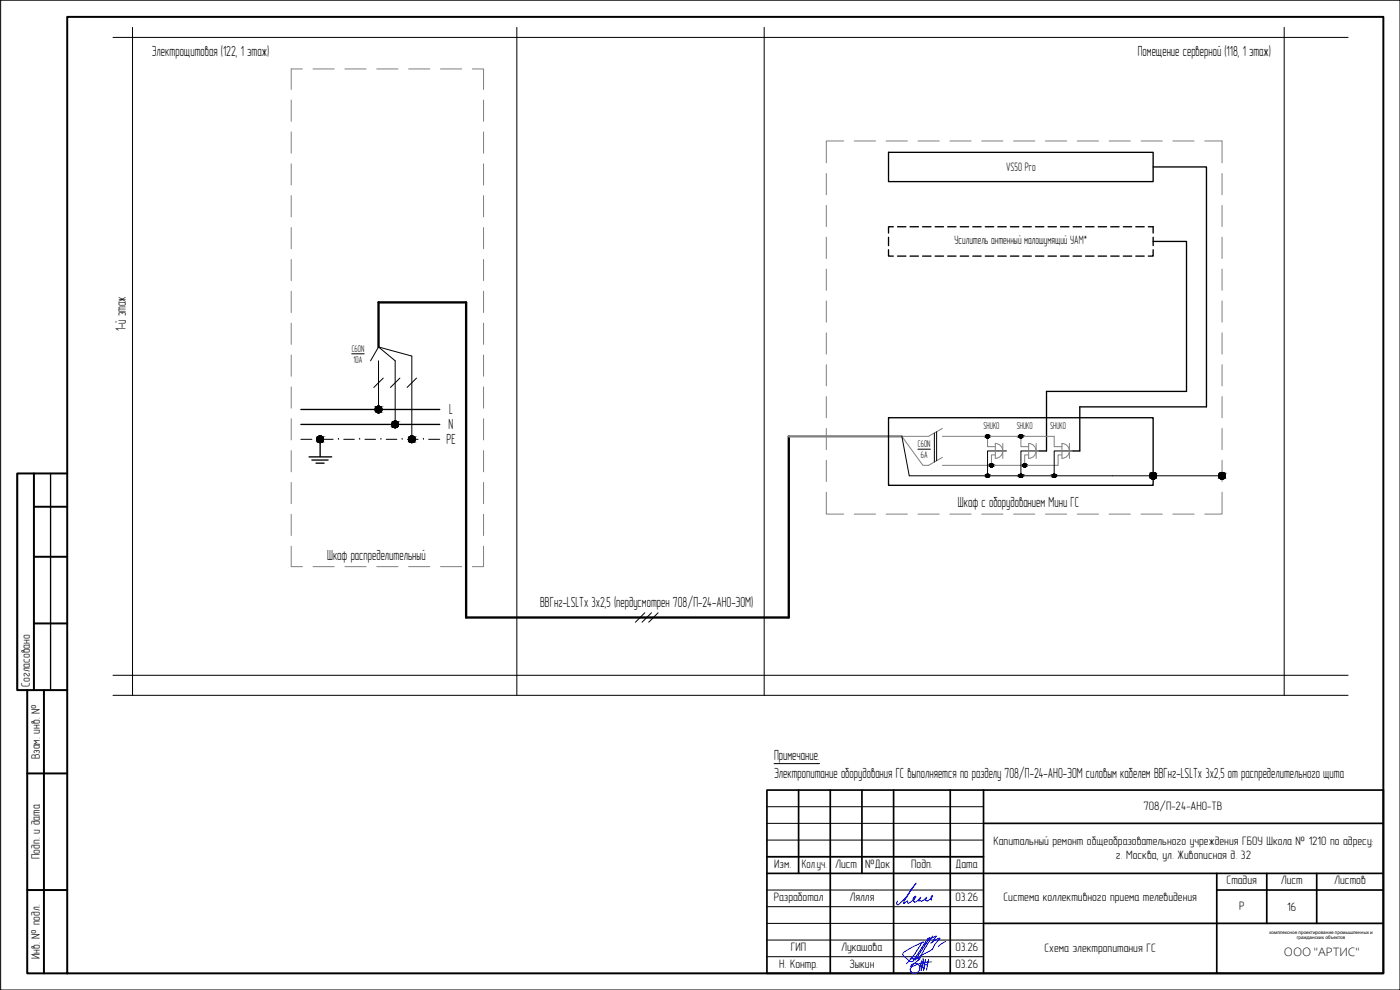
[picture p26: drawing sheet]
<svg xmlns="http://www.w3.org/2000/svg" width="420mm" height="297mm" viewBox="0 0 420 297" stroke-linecap="round" stroke-linejoin="round" font-family="sans-serif">
<defs><g id="words">
<g font-size="4.4">
<text x="45.6" y="16.8">Электрощитовая (122, 1 этаж)</text>
<text x="341.5" y="16.8">Помещение серверной (118, 1 этаж)</text>
<text x="37.8" y="99.4" transform="rotate(-90 37.8 99.4)">1-й этаж</text>
<text x="134.8" y="124.3">L</text>
<text x="134.6" y="128.8">N</text>
<text x="134" y="133.3">PE</text>
<text x="287.5" y="152.2">Шкаф с оборудованием Мини ГС</text>
<text x="98.2" y="168">Шкаф распределительный</text>
<text x="162.1" y="182.1">ВВГнг-LSLTx 3x2,5 (пердусмотрен 708/П-24-АНО-ЭОМ)</text>
<text x="232.3" y="228.2">Примечание.</text>
<text x="232.3" y="233.6">Электропитание оборудования ГС выполняется по разделу 708/П-24-АНО-ЭОМ силовым кабелем ВВГнг-LSLTx 3x2,5 от распределительного щита</text>
</g>
<text font-size="3.8" x="385.3" y="286.9">ООО &quot;АРТИС&quot;</text>
<g font-size="3.7">
<text x="302" y="51.3">VS50 Pro</text>
<text x="286.5" y="73.3">Усилитель антенный малошумящий УАМ*</text>
<text x="8.9" y="206" transform="rotate(-90 8.9 206)">Согласовано</text>
<text x="11.9" y="227.8" transform="rotate(-90 11.9 227.8)">Взам. инв. №</text>
<text x="343.2" y="243.1">708/П-24-АНО-ТВ</text>
<text x="11.9" y="257.7" transform="rotate(-90 11.9 257.7)">Подп. и дата</text>
<text x="298.2" y="253.5">Капитальный ремонт общеобразовательного учреждения ГБОУ Школа № 1210 по адресу:</text>
<text x="334.9" y="257.7">г. Москва, ул. Живописная д. 32</text>
<text x="232.4" y="260.4">Изм.</text>
<text x="240.6" y="260.4">Кол.уч.</text>
<text x="250.6" y="260.4">Лист</text>
<text x="259.7" y="260.4">№Док</text>
<text x="273.5" y="260.4">Подп.</text>
<text x="286.8" y="260.4">Дата</text>
<text x="368.1" y="265.4">Стадия</text>
<text x="384.4" y="265.4">Лист</text>
<text x="400.4" y="265.4">Листов</text>
<text x="232.2" y="270.4">Разработал</text>
<text x="254.9" y="270.4">Лялля</text>
<text x="286.7" y="270.4">03.26</text>
<text x="301.2" y="270.3">Система коллективного приема телевидения</text>
<text x="371.9" y="272.9">Р</text>
<text x="386.3" y="273.3">16</text>
<text x="11.9" y="287.7" transform="rotate(-90 11.9 287.7)">Инв. № подл.</text>
<text x="237.3" y="285.4">ГИП</text>
<text x="252.4" y="285.4">Лукашова</text>
<text x="286.7" y="285.4">03.26</text>
<text x="313.5" y="285.6">Схема электропитания ГС</text>
<text x="233.8" y="290.5">Н. Контр.</text>
<text x="254.9" y="290.4">Зыкин</text>
<text x="286.7" y="290.4">03.26</text>
</g>
<g font-size="2.9">
<text x="105.6" y="105.5">C60N</text>
<text x="106.1" y="108.8">10А</text>
<text x="295.1" y="128.6">SHUKO</text>
<text x="305.1" y="128.6">SHUKO</text>
<text x="315.1" y="128.6">SHUKO</text>
<text x="275.5" y="134.1">C60N</text>
<text x="276.4" y="137.5">6А</text>
</g>
<g font-size="1.4">
<text x="381" y="280.2">комплексное проектирование промышленных и</text>
<text x="389.2" y="281.9">гражданских объектов</text>
</g>
</g></defs>
<!-- layer: 0 -->
<g fill="none" stroke="#000" stroke-width=".3">
<path d="M33.9 11.2h370.7M39.8 8.2v200.4M155.1 8.2v200.4M229.3 8.2v200.4M385.4 8.2v200.4M105.6 106.2h3.7M113.6 104.1l10 2.7v25M113.6 104.1l5 4.2v19M113.6 108.3v14.6M113.6 104.1l-2.4 4.2M115 113.4l-2.8 2.9M120 113.4l-2.8 2.9"/>
<path d="M125 113.4l-2.8 2.9M90.3 131.8h3.3M95.2 131.8h.1M96.8 131.8h3.2M101.6 131.8h.1M103.2 131.8h3.1M108 131.8h.1M109.5 131.8h3.2M114.3 131.8h.1M115.9 131.8h3.2M120.7 131.8h.1M122.3 131.8h3.2"/>
<path d="M127.1 131.8h.1M128.7 131.8h3.3M270.7 130.9l2.2 11.9h93.9M280.4 129.9v8.7M281.1 129.5v8.7M302.1 135.3h-5.7v7.5M312.1 135.3h-5.7v7.5M322.1 135.3h-5.7v7.5M193.5 183.9l-2.8 2.8M195.5 183.9l-2.8 2.8M197.5 183.9l-2.8 2.8M33.9 208.6h370.7"/>
<path d="M33.9 202.6h370.7M232.3 229.1h13.7"/>
<circle cx="96.1" cy="131.8" r="1.01"/>
<circle cx="113.6" cy="122.8" r="1.01"/>
<circle cx="118.6" cy="127.3" r="1.01"/>
<circle cx="123.6" cy="131.8" r="1.01"/>
<circle cx="296.4" cy="130.9" r=".5"/>
<circle cx="297.5" cy="139.6" r=".5"/>
<circle cx="306.4" cy="130.9" r=".5"/>
<circle cx="307.5" cy="139.6" r=".5"/>
<circle cx="296.4" cy="142.7" r=".5"/>
<circle cx="306.4" cy="142.7" r=".5"/>
<circle cx="316.4" cy="142.7" r=".5"/>
<circle cx="346.1" cy="142.7" r="1.01"/>
<circle cx="366.7" cy="142.7" r="1.01"/>
</g>
<g fill="none" stroke="#000" stroke-width=".4">
<path d="M266.7 45.7h79.4v8.8h-79.4zM346.1 50.1h16v72h-38v13.2h-2M266.7 74.9v1.9h1.4M266.7 71.2v2.5M268.1 68h-1.4v1.9M269.4 76.8h2.5M269.4 68h2.5M273.1 76.8h2.5M273.1 68h2.5M276.9 76.8h2.5M276.9 68h2.5M280.6 76.8h2.6"/>
<path d="M280.6 68h2.6M284.4 76.8h2.5M284.4 68h2.5M288.2 76.8h2.5M288.2 68h2.5M292 76.8h2.4M292 68h2.4M295.7 76.8h2.5M295.7 68h2.5M299.5 76.8h2.5M299.5 68h2.5M303.2 76.8h2.6"/>
<path d="M303.2 68h2.6M307 76.8h2.5M307 68h2.5M310.8 76.8h2.5M310.8 68h2.5M314.5 76.8h2.5M314.5 68h2.5M318.3 76.8h2.5M318.3 68h2.5M322.1 76.8h2.5M322.1 68h2.5M325.8 76.8h2.5"/>
<path d="M325.8 68h2.5M329.6 76.8h2.5M329.6 68h2.5M333.4 76.8h2.5M333.4 68h2.5M337.1 76.8h2.5M337.1 68h2.5M340.9 76.8h2.5M340.9 68h2.5M344.6 68h1.5v1.9M346.1 72.4h10v45h-42v17.9h-2M346.1 74.9v1.9h-1.5"/>
<path d="M346.1 71.2v2.5M90.3 127.3h41.7M90.3 122.9h41.7M92.8 137.1h6.7M93.6 138h4.9M94.8 139h2.5M96.1 131.8v5.2M266.7 125.3h79.4v20.3h-79.4z"/>
</g>
<path d="M113.6 104.1v-13.4h26.3v94.6h96.8v-54.4" fill="none" stroke="#000" stroke-width=".7"/>
<g fill="none" stroke="#808080" stroke-width=".3">
<path d="M87.4 30v6.4M87.4 39.6v6.4M90.8 20.7h-3.4v6.1M93.9 20.7h6.4M103.5 20.7h6.4M113.1 20.7h6.3M122.6 20.7h6.4M132.2 20.7h6.4M141.8 20.7h3.3v6.1M145.1 30v6.4M145.1 39.6v6.4M87.4 49.2v6.3"/>
<path d="M87.4 58.7v6.4M145.1 49.2v6.3M145.1 58.7v6.4M248 52.1v6.3M253.2 42.3h-5.2v6.6M256.4 42.3h6.4M265.9 42.3h6.4M275.5 42.3h6.4M285.1 42.3h6.3M294.6 42.3h6.4M304.2 42.3h6.4M313.8 42.3h6.3"/>
<path d="M323.3 42.3h6.4M332.9 42.3h6.3M342.4 42.3h6.4M352 42.3h6.4M361.5 42.3h5.3v6.6M366.8 52.1v6.3M87.4 68.3v6.3M87.4 77.8v6.4M145.1 68.3v6.3M145.1 77.8v6.4M248 61.6v6.4M248 71.2v6.4"/>
<path d="M366.8 61.6v6.4M366.8 71.2v6.4M87.4 87.4v6.4M87.4 97v6.3M145.1 87.4v6.4M145.1 97v6.3M248 80.7v6.4M248 90.3v6.4M248 99.9v6.3M366.8 80.7v6.4M366.8 90.3v6.4M366.8 99.9v6.3"/>
<path d="M87.4 106.5v6.4M87.4 116.1v6.4M145.1 106.5v6.4M145.1 116.1v6.4M248 109.4v6.4M248 119v6.4M366.8 109.4v6.4M366.8 119v6.4M87.4 125.6v6.4M87.4 135.2v6.4M145.1 125.6v6.4M145.1 135.2v6.4"/>
<path d="M248 128.6v6.3M248 138.1v6.4M282.8 128.5l-4.1 2.4h-8l6.3 8.7h1.7l4.1-2.4M282.8 130.9h33.6v3.1h2.3M296.4 130.9v3.1h2.3M298.7 133.1a2.23 2.23 0 0 1 2.2 2.2 2.23 2.23 0 0 1-2.2 2.2zM298.7 136.5h-1.2v3.1M300.9 133.1v4.4M306.4 130.9v3.1h2.3M308.7 133.1a2.23 2.23 0 0 1 2.2 2.2 2.23 2.23 0 0 1-2.2 2.2zM308.7 136.5h-1.2v3.1M311 133.1v4.4"/>
<path d="M318.7 133.1a2.23 2.23 0 0 1 2.2 2.2 2.23 2.23 0 0 1-2.2 2.2zM318.7 136.5h-1.2v3.1h-34.7M321 133.1v4.4M366.8 128.6v6.3M366.8 138.1v6.4M87.4 144.8v6.3M87.4 154.3v6.4M145.1 144.8v6.3M145.1 154.3v6.4M248 147.7v6.5h5.2M256.4 154.2h6.4M265.9 154.2h6.4"/>
<path d="M275.5 154.2h6.4M285.1 154.2h6.3M294.6 154.2h6.4M304.2 154.2h6.4M313.8 154.2h6.3M323.3 154.2h6.4M332.9 154.2h6.3M342.4 154.2h6.4M352 154.2h6.4M366.8 147.7v6.5h-5.3M87.4 163.9v6.1h3.4M93.9 170h6.4"/>
<path d="M103.5 170h6.4M113.1 170h6.3M122.6 170h6.4M132.2 170h6.4M145.1 163.9v6.1h-3.3"/>
</g>
<path d="M236.7 130.9h34" fill="none" stroke="#808080" stroke-width=".7"/>
<!-- layer: 0 -->
<g fill="#000" stroke="#000" stroke-width=".3">
<path d="M95.9 132.8h.4zM95.9 130.8h.3zM113.4 123.8h.4zM113.5 121.9h.2zM118.4 128.3h.4zM118.4 126.4h.3zM123.4 132.8h.4zM123.4 130.8h.3zM296.3 131.4h.1zM296.3 131.4h.2zM306.3 131.4h.2zM296.3 143.2h.1z"/>
<path d="M296.3 143.2h.2zM297.4 140.1h.2zM306.3 143.2h.2zM307.4 140.1h.2zM307.4 140.1h.3zM316.3 143.2h.1zM316.3 143.2h.2zM345.9 143.7h.4zM345.9 141.8h.3zM366.5 143.7h.5zM366.6 141.8h.3z"/>
<path d="M95.9 132.8h.3zM95.9 132.8h.3z"/>
<path d="M95.9 130.8h.4zM95.9 130.8h.4z"/>
<path d="M95.9 130.8l.5 .1zM95.7 130.9h.7z"/>
<path d="M95.7 130.9h.8zM95.7 130.9h.8z"/>
<path d="M95.7 132.8h.7zM95.7 132.8h.6z"/>
<path d="M95.7 130.9h.9zM95.6 130.9h1z"/>
<path d="M95.7 132.7h.8zM95.7 132.7l.7 .1z"/>
<path d="M95.6 130.9l1 .1zM95.6 130.9l1 .1z"/>
<path d="M95.6 132.7h1zM95.6 132.7h.9z"/>
<path d="M95.5 131h1.2zM95.4 131h1.3z"/>
<path d="M95.5 132.6h1.1zM95.5 132.6l1.1 .1z"/>
<path d="M95.4 131l1.4 .1zM95.4 131l1.4 .1z"/>
<path d="M95.4 132.6h1.3zM95.4 132.6h1.2z"/>
<path d="M95.4 131.1l1.5 .1zM95.4 131.1l1.5 .1z"/>
<path d="M95.4 132.5h1.4zM95.4 132.5l1.3 .1z"/>
<path d="M95.3 131.2l1.6 .1zM95.3 131.2l1.6 .1z"/>
<path d="M95.3 132.4h1.6zM95.3 132.4l1.5 .1z"/>
<path d="M95.2 131.3h1.8zM95.2 131.3h1.8z"/>
<path d="M95.2 132.4h1.7zM95.2 132.4h1.7z"/>
<path d="M95.2 131.3l1.8 .1zM95.2 131.3l1.8 .1z"/>
<path d="M95.2 132.3h1.8zM95.2 132.3l1.7 .1z"/>
<path d="M95.1 131.4l1.9 .1zM95.1 131.4l1.9 .1z"/>
<path d="M95.1 132.2h1.9zM95.1 132.2l1.9 .1z"/>
<path d="M95.1 131.5l1.9 .1zM95.1 131.5l1.9 .1z"/>
<path d="M95.1 132.1h1.9zM95.1 132.1l1.9 .1z"/>
<path d="M95.1 131.6l2 .1zM95.1 131.6l2 .1z"/>
<path d="M95.1 132h1.9zM95.1 132l1.9 .1z"/>
<path d="M95.1 131.7l2 .1zM95.1 131.7l2 .1z"/>
<path d="M95.1 131.8l2 .1zM95.1 131.8l2 .1z"/>
<path d="M95.1 131.9h2zM95.1 131.9l1.9 .1z"/>
<path d="M113.4 123.8l.3 .1zM113.5 123.9h.2z"/>
<path d="M113.5 121.9h.3zM113.4 121.9h.4z"/>
<path d="M113.4 121.9h.5zM113.3 121.9h.6z"/>
<path d="M113.3 121.9h.7zM113.2 121.9h.8z"/>
<path d="M113.3 123.8h.6zM113.3 123.8h.5z"/>
<path d="M113.2 121.9l.9 .1zM113.1 122h1z"/>
<path d="M113.2 123.8h.8zM113.2 123.8h.7z"/>
<path d="M113.1 122l1.1 .1zM113.1 122l1.1 .1z"/>
<path d="M113.1 123.7h1zM113.1 123.7l.9 .1z"/>
<path d="M113 122.1h1.2zM112.9 122.1h1.3z"/>
<path d="M113 123.7h1.2zM113 123.7h1.1z"/>
<path d="M112.9 122.1l1.4 .1zM112.9 122.1l1.4 .1z"/>
<path d="M112.9 123.6h1.3zM112.9 123.6l1.3 .1z"/>
<path d="M112.9 122.2h1.5zM112.9 122.2h1.5z"/>
<path d="M112.9 123.6h1.4zM112.9 123.6h1.3z"/>
<path d="M112.8 122.2l1.6 .1zM112.8 122.2l1.6 .1z"/>
<path d="M112.8 123.5h1.6zM112.8 123.5l1.5 .1z"/>
<path d="M112.8 122.3l1.7 .1zM112.8 122.3l1.7 .1z"/>
<path d="M112.8 123.4h1.6zM112.8 123.4l1.6 .1z"/>
<path d="M112.7 122.4l1.8 .1zM112.7 122.4l1.8 .1z"/>
<path d="M112.7 123.3h1.8zM112.7 123.3l1.7 .1z"/>
<path d="M112.7 122.5l1.9 .1zM112.7 122.5l1.9 .1z"/>
<path d="M112.7 123.2h1.8zM112.7 123.2l1.8 .1z"/>
<path d="M112.6 122.6l2 .1zM112.6 122.6l2 .1z"/>
<path d="M112.6 123.1h2zM112.6 123.1l1.9 .1z"/>
<path d="M112.6 122.7l2 .1zM112.6 122.7l2 .1z"/>
<path d="M112.6 123h2zM112.6 123l2 .1z"/>
<path d="M112.6 122.8l2 .1zM112.6 122.8l2 .1z"/>
<path d="M112.6 122.9l2 .1zM112.6 122.9l2 .1z"/>
<path d="M112.6 123h2zM112.6 123h2z"/>
<path d="M118.4 128.3h.3zM118.4 128.3h.3z"/>
<path d="M118.4 126.4h.4zM118.4 126.4h.4z"/>
<path d="M118.4 126.4h.5zM118.3 126.4h.6z"/>
<path d="M118.3 126.4h.7zM118.2 126.4h.8z"/>
<path d="M118.3 128.3h.6zM118.3 128.3h.5z"/>
<path d="M118.2 126.4l.9 .1zM118.1 126.5h1z"/>
<path d="M118.2 128.3h.8zM118.2 128.3h.7z"/>
<path d="M118.1 126.5h1.1zM118 126.5h1.2z"/>
<path d="M118.1 128.2h1zM118.1 128.2l.9 .1z"/>
<path d="M118 126.5l1.3 .1zM117.9 126.6h1.4z"/>
<path d="M118 128.2h1.2zM118 128.2h1.1z"/>
<path d="M117.9 126.6h1.4zM117.9 126.6h1.4z"/>
<path d="M117.9 128.1h1.4zM117.9 128.1l1.3 .1z"/>
<path d="M117.9 126.6l1.5 .1zM117.9 126.6l1.5 .1z"/>
<path d="M117.9 128h1.4zM117.9 128l1.4 .1z"/>
<path d="M117.8 126.7l1.6 .1zM117.8 126.7l1.6 .1z"/>
<path d="M117.8 128h1.6zM117.8 128h1.5z"/>
<path d="M117.8 126.8l1.7 .1zM117.8 126.8l1.7 .1z"/>
<path d="M117.8 127.9h1.6zM117.8 127.9l1.6 .1z"/>
<path d="M117.7 126.9l1.8 .1zM117.7 126.9l1.8 .1z"/>
<path d="M117.7 127.8h1.8zM117.7 127.8l1.7 .1z"/>
<path d="M117.7 127h1.8zM117.7 127h1.8z"/>
<path d="M117.7 127.7h1.8zM117.7 127.7l1.8 .1z"/>
<path d="M117.6 127l2 .2zM117.6 127l2 .2z"/>
<path d="M117.6 127.6h1.9zM117.6 127.6l1.9 .1z"/>
<path d="M117.6 127.2h2zM117.6 127.2h2z"/>
<path d="M117.6 127.5h2zM117.6 127.5l1.9 .1z"/>
<path d="M117.6 127.2l2 .1zM117.6 127.2l2 .1z"/>
<path d="M117.6 127.3l2 .1zM117.6 127.3l2 .1z"/>
<path d="M117.6 127.4h2zM117.6 127.4l2 .1z"/>
<path d="M123.4 132.8h.3zM123.4 132.8h.3z"/>
<path d="M123.4 130.8h.4zM123.4 130.8h.4z"/>
<path d="M123.4 130.8l.5 .1zM123.3 130.9h.6z"/>
<path d="M123.3 130.9h.7zM123.2 130.9h.8z"/>
<path d="M123.3 132.8h.6zM123.3 132.8h.5z"/>
<path d="M123.2 130.9h.9zM123.1 130.9h1z"/>
<path d="M123.2 132.7h.8zM123.2 132.7l.7 .1z"/>
<path d="M123.1 130.9l1.1 .1zM123 131h1.2z"/>
<path d="M123.1 132.7h1zM123.1 132.7h.9z"/>
<path d="M123 131h1.2zM122.9 131h1.3z"/>
<path d="M123 132.6h1.2zM123 132.6l1.1 .1z"/>
<path d="M122.9 131l1.4 .1zM122.9 131l1.4 .1z"/>
<path d="M122.9 132.6h1.3zM122.9 132.6h1.3z"/>
<path d="M122.9 131.1l1.5 .1zM122.9 131.1l1.5 .1z"/>
<path d="M122.9 132.5h1.4zM122.9 132.5l1.3 .1z"/>
<path d="M122.8 131.2l1.6 .1zM122.8 131.2l1.6 .1z"/>
<path d="M122.8 132.4h1.6zM122.8 132.4l1.5 .1z"/>
<path d="M122.8 131.3h1.7zM122.8 131.3h1.7z"/>
<path d="M122.8 132.4h1.6zM122.8 132.4h1.6z"/>
<path d="M122.7 131.3l1.8 .1zM122.7 131.3l1.8 .1z"/>
<path d="M122.7 132.3h1.8zM122.7 132.3l1.7 .1z"/>
<path d="M122.7 131.4l1.8 .1zM122.7 131.4l1.8 .1z"/>
<path d="M122.7 132.2h1.8zM122.7 132.2l1.8 .1z"/>
<path d="M122.6 131.5l2 .1zM122.6 131.5l2 .1z"/>
<path d="M122.6 132.1h1.9zM122.6 132.1l1.9 .1z"/>
<path d="M122.6 131.6l2 .1zM122.6 131.6l2 .1z"/>
<path d="M122.6 131.7l2 .1zM122.6 131.7l2 .1z"/>
<path d="M122.6 131.8l2 .1zM122.6 131.8l2 .1z"/>
<path d="M122.6 131.9l2 .1zM122.6 131.9l2 .1z"/>
<path d="M122.6 132h2zM122.6 132l1.9 .1z"/>
<path d="M296.3 130.4h.2zM296.3 130.4h.2z"/>
<path d="M296.3 130.4l.2 .1zM296.2 130.5h.3z"/>
<path d="M296.2 130.5h.4zM296.2 130.5h.4z"/>
<path d="M296.2 131.4h.3zM296.2 131.4h.3z"/>
<path d="M296.2 130.5h.4zM296.1 130.5h.5z"/>
<path d="M296.2 131.4h.4zM296.2 131.4h.3z"/>
<path d="M296.1 130.5h.6zM296.1 130.5h.6z"/>
<path d="M296.1 131.4h.5zM296.1 131.4h.5z"/>
<path d="M296.1 130.5h.6zM296.1 130.5h.6z"/>
<path d="M296.1 131.3h.6zM296.1 131.3l.5 .1z"/>
<path d="M296.1 130.5l.7 .1zM296.1 130.5l.7 .1z"/>
<path d="M296.1 131.3h.6zM296.1 131.3h.6z"/>
<path d="M296 130.6h.8zM296 130.6h.8z"/>
<path d="M296 131.3h.8zM296 131.3h.7z"/>
<path d="M296 130.6h.8zM296 130.6h.8z"/>
<path d="M296 131.2h.8zM296 131.2l.8 .1z"/>
<path d="M296 130.6l.8 .1zM296 130.6l.8 .1z"/>
<path d="M296 131.2h.8zM296 131.2h.8z"/>
<path d="M295.9 130.7h.9zM295.9 130.7h.9z"/>
<path d="M295.9 131.2h.9zM295.9 131.2h.9z"/>
<path d="M295.9 130.7l1 .1zM295.9 130.7l1 .1z"/>
<path d="M295.9 131.1h.9zM295.9 131.1l.9 .1z"/>
<path d="M295.9 130.8h1zM295.9 130.8h1z"/>
<path d="M295.9 131.1h1zM295.9 131.1h.9z"/>
<path d="M295.9 130.8l1 .1zM295.9 130.8l1 .1z"/>
<path d="M295.9 130.9h1zM295.9 130.9h1z"/>
<path d="M295.9 130.9l1 .1zM295.9 130.9l1 .1z"/>
<path d="M295.9 131h1zM295.9 131h1z"/>
<path d="M295.9 131h1zM295.9 131l1 .1z"/>
<path d="M297.5 139.1h.1zM297.4 139.1h.2z"/>
<path d="M297.4 139.1l.3 .1zM297.4 139.2h.3z"/>
<path d="M297.4 139.2h.4zM297.3 139.2h.5z"/>
<path d="M297.3 139.2h.5zM297.3 139.2h.5z"/>
<path d="M297.3 139.2h.5zM297.2 139.2h.6z"/>
<path d="M297.2 139.2h.7zM297.2 139.2h.7z"/>
<path d="M297.2 139.2l.7 .1zM297.2 139.2l.7 .1z"/>
<path d="M297.2 139.3h.7zM297.2 139.3h.7z"/>
<path d="M297.2 140h.7zM297.2 140h.7z"/>
<path d="M297.1 139.3l.9 .1zM297.1 139.3l.9 .1z"/>
<path d="M297.1 139.9h.8zM297.1 139.9l.8 .1z"/>
<path d="M297.1 139.4h.9zM297.1 139.4h.9z"/>
<path d="M297.1 139.9h.9zM297.1 139.9h.8z"/>
<path d="M297.1 139.4l.9 .1zM297.1 139.4l.9 .1z"/>
<path d="M297.1 139.9h.9zM297.1 139.9h.9z"/>
<path d="M297.1 139.5h.9zM297.1 139.5h.9z"/>
<path d="M297.1 139.5h.9zM297.1 139.5h.9z"/>
<path d="M297.1 139.8h.9zM297.1 139.8h.9z"/>
<path d="M297.1 139.8h.9zM297.1 139.8l.9 .1z"/>
<path d="M297.1 139.5l.9 .1zM297.1 139.5l.9 .1z"/>
<path d="M297 139.6h1zM297 139.6h1z"/>
<path d="M297 139.7h1zM297 139.7h1z"/>
<path d="M297.1 139.7h.9zM297.1 139.7l.9 .1z"/>
<path d="M297 139.6h1zM297 139.6l1 .1z"/>
<path d="M306.3 130.4h.2zM306.3 130.4h.2z"/>
<path d="M306.3 130.4l.2 .1zM306.2 130.5h.3z"/>
<path d="M306.2 130.5h.4zM306.2 130.5h.4z"/>
<path d="M306.2 131.4h.3zM306.2 131.4h.3z"/>
<path d="M306.2 130.5h.4zM306.1 130.5h.5z"/>
<path d="M306.2 131.4h.4zM306.2 131.4h.3z"/>
<path d="M306.1 130.5h.6zM306.1 130.5h.6z"/>
<path d="M306.1 131.4h.5zM306.1 131.4h.5z"/>
<path d="M306.1 130.5h.6zM306 130.5h.7z"/>
<path d="M306.1 131.3h.6zM306.1 131.3l.5 .1z"/>
<path d="M306 130.5l.7 .1zM306 130.5l.7 .1z"/>
<path d="M306 131.3h.7zM306 131.3h.7z"/>
<path d="M306 130.6h.8zM306 130.6h.8z"/>
<path d="M306 131.3h.7zM306 131.3h.7z"/>
<path d="M306 130.6h.8zM306 130.6h.8z"/>
<path d="M306 131.2h.8zM306 131.2l.7 .1z"/>
<path d="M306 130.6l.8 .1zM306 130.6l.8 .1z"/>
<path d="M306 131.2h.8zM306 131.2h.8z"/>
<path d="M305.9 130.7h1zM305.9 130.7h1z"/>
<path d="M305.9 131.2h.9zM305.9 131.2h.9z"/>
<path d="M305.9 130.7l1 .1zM305.9 130.7l1 .1z"/>
<path d="M305.9 130.8h1zM305.9 130.8h1z"/>
<path d="M305.9 131.1h1zM305.9 131.1h1z"/>
<path d="M305.9 131.1h1zM305.9 131.1l.9 .1z"/>
<path d="M305.9 130.8l1 .1zM305.9 130.8l1 .1z"/>
<path d="M305.9 130.9h1zM305.9 130.9h1z"/>
<path d="M305.9 130.9l1 .1zM305.9 130.9l1 .1z"/>
<path d="M305.9 131h1zM305.9 131h1z"/>
<path d="M305.9 131h1zM305.9 131l1 .1z"/>
<path d="M307.5 139.1h.2zM307.4 139.1h.3z"/>
<path d="M307.4 139.1l.3 .1zM307.4 139.2h.3z"/>
<path d="M307.4 139.2h.3zM307.3 139.2h.4z"/>
<path d="M307.3 139.2h.5zM307.3 139.2h.5z"/>
<path d="M307.3 139.2h.5zM307.3 139.2h.5z"/>
<path d="M307.3 139.2h.6zM307.2 139.2h.7z"/>
<path d="M307.2 139.2l.7 .1zM307.2 139.2l.7 .1z"/>
<path d="M307.2 139.3h.7zM307.2 139.3h.7z"/>
<path d="M307.2 140h.7zM307.2 140h.7z"/>
<path d="M307.1 139.3l.9 .1zM307.1 139.3l.9 .1z"/>
<path d="M307.1 139.9h.8zM307.1 139.9l.8 .1z"/>
<path d="M307.1 139.4h.9zM307.1 139.4h.9z"/>
<path d="M307.1 139.9h.9zM307.1 139.9h.8z"/>
<path d="M307.1 139.4l.9 .1zM307.1 139.4l.9 .1z"/>
<path d="M307.1 139.9h.9zM307.1 139.9h.9z"/>
<path d="M307.1 139.5h.9zM307.1 139.5h.9z"/>
<path d="M307.1 139.8h.9zM307.1 139.8l.9 .1z"/>
<path d="M307.1 139.5h.9zM307.1 139.5h.9z"/>
<path d="M307.1 139.8h.9zM307.1 139.8h.9z"/>
<path d="M307 139.5l1 .1zM307 139.5l1 .1z"/>
<path d="M307 139.6h1zM307 139.6h1z"/>
<path d="M307 139.6l1 .1zM307 139.6l1 .1z"/>
<path d="M307 139.7h1zM307 139.7h1z"/>
<path d="M307 139.7h1zM307 139.7l1 .1z"/>
<path d="M296.3 142.3h.2zM296.3 142.3h.2z"/>
<path d="M296.3 142.3h.2zM296.2 142.3h.3z"/>
<path d="M296.2 142.3h.4zM296.2 142.3h.4z"/>
<path d="M296.2 143.2h.3zM296.2 143.2h.3z"/>
<path d="M296.2 142.3h.4zM296.1 142.3h.5z"/>
<path d="M296.2 143.2h.4zM296.2 143.2h.3z"/>
<path d="M296.1 142.3l.6 .1zM296.1 142.4h.6z"/>
<path d="M296.1 143.2h.5zM296.1 143.2h.5z"/>
<path d="M296.1 142.4h.6zM296.1 142.4h.6z"/>
<path d="M296.1 143.2h.6zM296.1 143.2h.5z"/>
<path d="M296.1 142.4h.7zM296.1 142.4h.7z"/>
<path d="M296.1 143.1h.6zM296.1 143.1l.6 .1z"/>
<path d="M296 142.4h.8zM296 142.4h.8z"/>
<path d="M296 143.1h.8zM296 143.1h.7z"/>
<path d="M296 142.4l.8 .1zM296 142.4l.8 .1z"/>
<path d="M296 143.1h.8zM296 143.1h.8z"/>
<path d="M296 142.5h.8zM296 142.5h.8z"/>
<path d="M296 143h.8zM296 143l.8 .1z"/>
<path d="M295.9 142.5l.9 .1zM295.9 142.5l.9 .1z"/>
<path d="M295.9 143h.9zM295.9 143h.9z"/>
<path d="M295.9 142.6h1zM295.9 142.6h1z"/>
<path d="M295.9 142.9h.9zM295.9 142.9l.9 .1z"/>
<path d="M295.9 142.6l1 .1zM295.9 142.6l1 .1z"/>
<path d="M295.9 142.9h1zM295.9 142.9h.9z"/>
<path d="M295.9 142.7h1zM295.9 142.7h1z"/>
<path d="M295.9 142.7l1 .1zM295.9 142.7l1 .1z"/>
<path d="M295.9 142.8h1zM295.9 142.8h1z"/>
<path d="M295.9 142.8h1zM295.9 142.8h1z"/>
<path d="M295.9 142.8h1zM295.9 142.8l1 .1z"/>
<path d="M297.4 140.1h.3zM297.4 140.1h.2z"/>
<path d="M297.3 140.1h.5zM297.3 140.1h.4z"/>
<path d="M297.3 140.1h.5zM297.3 140.1h.5z"/>
<path d="M297.2 140h.6zM297.2 140l.6 .1z"/>
<path d="M297.2 140h.7zM297.2 140h.6z"/>
<path d="M306.3 142.3h.2zM306.3 142.3h.2z"/>
<path d="M306.3 142.3h.2zM306.2 142.3h.3z"/>
<path d="M306.2 142.3h.4zM306.2 142.3h.4z"/>
<path d="M306.2 143.2h.3zM306.2 143.2h.3z"/>
<path d="M306.2 142.3h.4zM306.1 142.3h.5z"/>
<path d="M306.2 143.2h.4zM306.2 143.2h.3z"/>
<path d="M306.1 142.3l.6 .1zM306.1 142.4h.6z"/>
<path d="M306.1 143.2h.5zM306.1 143.2h.5z"/>
<path d="M306.1 142.4h.6zM306 142.4h.7z"/>
<path d="M306.1 143.2h.6zM306.1 143.2h.5z"/>
<path d="M306 142.4h.7zM306 142.4h.7z"/>
<path d="M306 143.1h.7zM306 143.1l.7 .1z"/>
<path d="M306 142.4h.8zM306 142.4h.8z"/>
<path d="M306 143.1h.7zM306 143.1h.7z"/>
<path d="M306 142.4l.8 .1zM306 142.4l.8 .1z"/>
<path d="M306 143.1h.8zM306 143.1h.7z"/>
<path d="M306 142.5h.8zM306 142.5h.8z"/>
<path d="M306 143h.8zM306 143l.8 .1z"/>
<path d="M305.9 142.5l1 .1zM305.9 142.5l1 .1z"/>
<path d="M305.9 143h.9zM305.9 143h.9z"/>
<path d="M305.9 142.6h1zM305.9 142.6h1z"/>
<path d="M305.9 142.6l1 .1zM305.9 142.6l1 .1z"/>
<path d="M305.9 142.9h1zM305.9 142.9h1z"/>
<path d="M305.9 142.9h1zM305.9 142.9l.9 .1z"/>
<path d="M305.9 142.7h1zM305.9 142.7h1z"/>
<path d="M305.9 142.7l1 .1zM305.9 142.7l1 .1z"/>
<path d="M305.9 142.8h1zM305.9 142.8h1z"/>
<path d="M305.9 142.8h1zM305.9 142.8h1z"/>
<path d="M305.9 142.8h1zM305.9 142.8l1 .1z"/>
<path d="M307.4 140.1h.3zM307.4 140.1h.3z"/>
<path d="M307.3 140.1h.4zM307.3 140.1h.4z"/>
<path d="M307.3 140.1h.5zM307.3 140.1h.4z"/>
<path d="M307.3 140h.5zM307.3 140l.5 .1z"/>
<path d="M307.2 140h.7zM307.2 140h.6z"/>
<path d="M316.3 142.3h.2zM316.3 142.3h.2z"/>
<path d="M316.3 142.3h.2zM316.2 142.3h.3z"/>
<path d="M316.2 142.3h.4zM316.2 142.3h.4z"/>
<path d="M316.2 143.2h.3zM316.2 143.2h.3z"/>
<path d="M316.2 142.3h.4zM316.1 142.3h.5z"/>
<path d="M316.2 143.2h.4zM316.2 143.2h.3z"/>
<path d="M316.1 142.3l.6 .1zM316.1 142.4h.6z"/>
<path d="M316.1 143.2h.5zM316.1 143.2h.5z"/>
<path d="M316.1 142.4h.6zM316.1 142.4h.6z"/>
<path d="M316.1 143.2h.6zM316.1 143.2h.5z"/>
<path d="M316.1 142.4h.6zM316.1 142.4h.6z"/>
<path d="M316.1 143.1h.6zM316.1 143.1l.6 .1z"/>
<path d="M316 142.4h.8zM316 142.4h.8z"/>
<path d="M316 143.1h.7zM316 143.1h.7z"/>
<path d="M316 142.4l.8 .1zM316 142.4l.8 .1z"/>
<path d="M316 143.1h.8zM316 143.1h.7z"/>
<path d="M316 142.5h.8zM316 142.5h.8z"/>
<path d="M316 143h.8zM316 143l.8 .1z"/>
<path d="M315.9 142.5l.9 .1zM315.9 142.5l.9 .1z"/>
<path d="M315.9 143h.9zM315.9 143h.9z"/>
<path d="M315.9 142.6h1zM315.9 142.6h1z"/>
<path d="M315.9 142.9h.9zM315.9 142.9l.9 .1z"/>
<path d="M315.9 142.6l1 .1zM315.9 142.6l1 .1z"/>
<path d="M315.9 142.7h1zM315.9 142.7h1z"/>
<path d="M315.9 142.8l1 .1zM315.9 142.8l1 .1z"/>
<path d="M315.9 142.9h1zM315.9 142.9h.9z"/>
<path d="M315.9 142.7l1 .1zM315.9 142.7l1 .1z"/>
<path d="M315.9 142.8h1zM315.9 142.8h1z"/>
<path d="M315.9 142.8h1zM315.9 142.8h1z"/>
<path d="M345.9 143.7h.3zM345.9 143.7h.3z"/>
<path d="M345.9 141.8h.4zM345.9 141.8h.4z"/>
<path d="M345.9 141.8h.5zM345.8 141.8h.6z"/>
<path d="M345.8 141.8h.7zM345.7 141.8h.8z"/>
<path d="M345.8 143.7h.6zM345.8 143.7h.5z"/>
<path d="M345.7 141.8l.9 .1zM345.6 141.9h1z"/>
<path d="M345.7 143.7h.8zM345.7 143.7h.7z"/>
<path d="M345.6 141.9l1.1 .1zM345.5 142h1.2z"/>
<path d="M345.6 143.6h1zM345.6 143.6l.9 .1z"/>
<path d="M345.5 142h1.2zM345.4 142h1.3z"/>
<path d="M345.5 143.6h1.2zM345.5 143.6h1.1z"/>
<path d="M345.4 142l1.4 .1zM345.4 142l1.4 .1z"/>
<path d="M345.4 143.5h1.3zM345.4 143.5l1.3 .1z"/>
<path d="M345.4 142.1h1.5zM345.3 142.1h1.6z"/>
<path d="M345.4 143.5h1.4zM345.4 143.5h1.3z"/>
<path d="M345.3 142.1l1.6 .1zM345.3 142.1l1.6 .1z"/>
<path d="M345.3 143.4h1.6zM345.3 143.4l1.5 .1z"/>
<path d="M345.2 142.2l1.8 .1zM345.2 142.2l1.8 .1z"/>
<path d="M345.2 143.3h1.7zM345.2 143.3l1.7 .1z"/>
<path d="M345.2 142.3l1.8 .1zM345.2 142.3l1.8 .1z"/>
<path d="M345.2 143.2h1.8zM345.2 143.2l1.7 .1z"/>
<path d="M345.2 142.4l1.8 .1zM345.2 142.4l1.8 .1z"/>
<path d="M345.2 143.1h1.8zM345.2 143.1l1.8 .1z"/>
<path d="M345.1 142.5l2 .1zM345.1 142.5l2 .1z"/>
<path d="M345.1 143h1.9zM345.1 143l1.9 .1z"/>
<path d="M345.1 142.6l2 .1zM345.1 142.6l2 .1z"/>
<path d="M345.1 142.7l2 .1zM345.1 142.7l2 .1z"/>
<path d="M345.1 142.9h2zM345.1 142.9h2z"/>
<path d="M345.1 142.9h2zM345.1 142.9l1.9 .1z"/>
<path d="M345.1 142.8h2zM345.1 142.8l2 .1z"/>
<path d="M366.5 143.7h.4zM366.6 143.7h.3z"/>
<path d="M366.6 141.8h.4zM366.5 141.8h.5z"/>
<path d="M366.5 141.8h.6zM366.4 141.8h.7z"/>
<path d="M366.4 141.8h.8zM366.4 141.8h.8z"/>
<path d="M366.4 143.7h.7zM366.4 143.7h.6z"/>
<path d="M366.4 141.8l.8 .1zM366.2 141.9h1z"/>
<path d="M366.4 143.7h.8zM366.4 143.7h.7z"/>
<path d="M366.2 141.9l1.1 .1zM366.2 141.9l1.1 .1z"/>
<path d="M366.2 143.6h1zM366.2 143.6l1 .1z"/>
<path d="M366.2 142h1.2zM366.1 142h1.3z"/>
<path d="M366.2 143.6h1.1zM366.2 143.6h1z"/>
<path d="M366.1 142l1.4 .1zM366.1 142l1.4 .1z"/>
<path d="M366.1 143.5h1.3zM366.1 143.5l1.2 .1z"/>
<path d="M366 142.1h1.5zM366 142.1h1.5z"/>
<path d="M366 143.5h1.5zM366 143.5h1.4z"/>
<path d="M366 142.1l1.6 .1zM366 142.1l1.6 .1z"/>
<path d="M366 143.4h1.5zM366 143.4l1.5 .1z"/>
<path d="M365.9 142.2l1.7 .1zM365.9 142.2l1.7 .1z"/>
<path d="M365.9 143.3h1.7zM365.9 143.3l1.6 .1z"/>
<path d="M365.9 142.3l1.8 .1zM365.9 142.3l1.8 .1z"/>
<path d="M365.9 143.2h1.7zM365.9 143.2l1.7 .1z"/>
<path d="M365.8 142.4l1.9 .1zM365.8 142.4l1.9 .1z"/>
<path d="M365.8 143.1h1.9zM365.8 143.1l1.8 .1z"/>
<path d="M365.8 142.5l1.9 .1zM365.8 142.5l1.9 .1z"/>
<path d="M365.8 143h1.9zM365.8 143l1.9 .1z"/>
<path d="M365.8 142.6l1.9 .1zM365.8 142.6l1.9 .1z"/>
<path d="M365.8 142.9h1.9zM365.8 142.9l1.9 .1z"/>
<path d="M365.8 142.7l1.9 .1zM365.8 142.7l1.9 .1z"/>
<path d="M365.8 142.8l1.9 .1zM365.8 142.8l1.9 .1z"/>
<path d="M365.8 142.9h1.9zM365.8 142.9h1.9z"/>
</g>
<!-- layer: Text -->
<path d="M275.5 134.8h3.7" fill="none" stroke="#000" stroke-width=".3"/>
<path d="M20.2 5.1h395v286.9h-395zM10.2 152h10M10.2 142.1v65M20.2 142.1h-15v65h3M10.2 167.1h10M10.2 187.1h10M13.2 207.1v84.9M20.2 207.1h-12v84.9h12M8.2 232.1h12M8.2 267h12" fill="none" stroke="#000" stroke-width=".59"/>
<path d="M5.2 142.1v65M15.2 142.1v65" fill="none" stroke="#000" stroke-width=".4"/>
<g fill="none" stroke="#000" stroke-width=".51">
<path d="M230.2 237.1h185v54.9h-185zM239.7 237.1v25M249.2 237.1v54.9M258.7 237.1v25M268.2 237.1v54.9M285.2 237.1v54.9M295.2 237.1v54.9M230.2 257.1h65M295.2 247h120M230.2 262.1h185M295.2 277.1h120M365.2 262.1v29.9"/>
<path d="M365.2 267h50M380.2 262.1v15M395.2 262.1v15"/>
</g>
<path d="M230.2 257.1h65M230.2 252.1h65M230.2 247h65M230.2 242h65M230.2 277.1h185M230.2 272h65M230.2 267h65M230.2 287h65M230.2 282.1h65" fill="none" stroke="#000" stroke-width=".3"/>
<path d="M279.6 270.1l-.1-.3a.62 .62 0 0 1-.1-.6 .62 .62 0 0 1 .5-.4l-.6 .8a1.13 1.13 0 0 1-1.2 .7l-.1-.2h-.4l.6-.9-1.3 1.1-.5 .1a.25 .25 0 0 0-.2-.3 .25 .25 0 0 0-.3 .2h-.2l.7-1.1-.6 .6a1.28 1.28 0 0 1-1.4 .8l-.3-.3 .3-.6-.4 .1 .8-.9a3.6 3.6 0 0 1-2.1 2.1 .4 .4 0 0 1-.4-.3 .4 .4 0 0 1 .1-.4l-1.2 .7 .1-.4 1.6-2.9 1.9-2.7a23.3 23.3 0 0 1-5.2 6.4h-.4l.2-1" fill="none" stroke="#00f" stroke-width=".3"/>
<g fill="none" stroke="#00f" stroke-width=".3">
<path d="M273.2 287.7h2.9l-2.8 2.3M273.3 290a1.43 1.43 0 0 1 2.1-.7 1.43 1.43 0 0 1 .2 2.2M273.9 289.9a1.15 1.15 0 0 0-.5 1.6 1.15 1.15 0 0 0 1.6 .5l.6-.5M276.6 288.4l-.6 2.4M277.5 289.5h.9M277.8 287.9l-.6 3.2 .2-1.7-.4-1.8-.1 1.8-.5 1.7 .3-2.7M278.4 281.6l.7-.3-4.5 6.8M278.4 281.6l-4.4 6.9h-.5a4.4 4.4 0 0 1-2.5-1.9v-.6l.4-.4 2.2-1.3 3.5-1.7-.6 .4-2.1 3.4-2.3 2.8M278.4 282l2.6-1.2-1.6 2.2 1.2-.9 1.5-.7-1.8 2.4a1.99 1.99 0 0 1-1.6 1.7l-1.7 .9-1.5 1.2M278.7 287.9l-.6 3.2M279.6 288.6l-3 .3-2.7 1.1M279.9 280.8l-2.2 3.6-2 3.7"/>
<path d="M283.8 282.5l-2.2 1.5"/>
</g>
<!-- layer: G-ANOTVPRT_T -->
<path d="M.2 .1h420v296.9h-420z" fill="none" stroke="#000" stroke-width=".3"/>
<use href="#words"/>
</svg>
